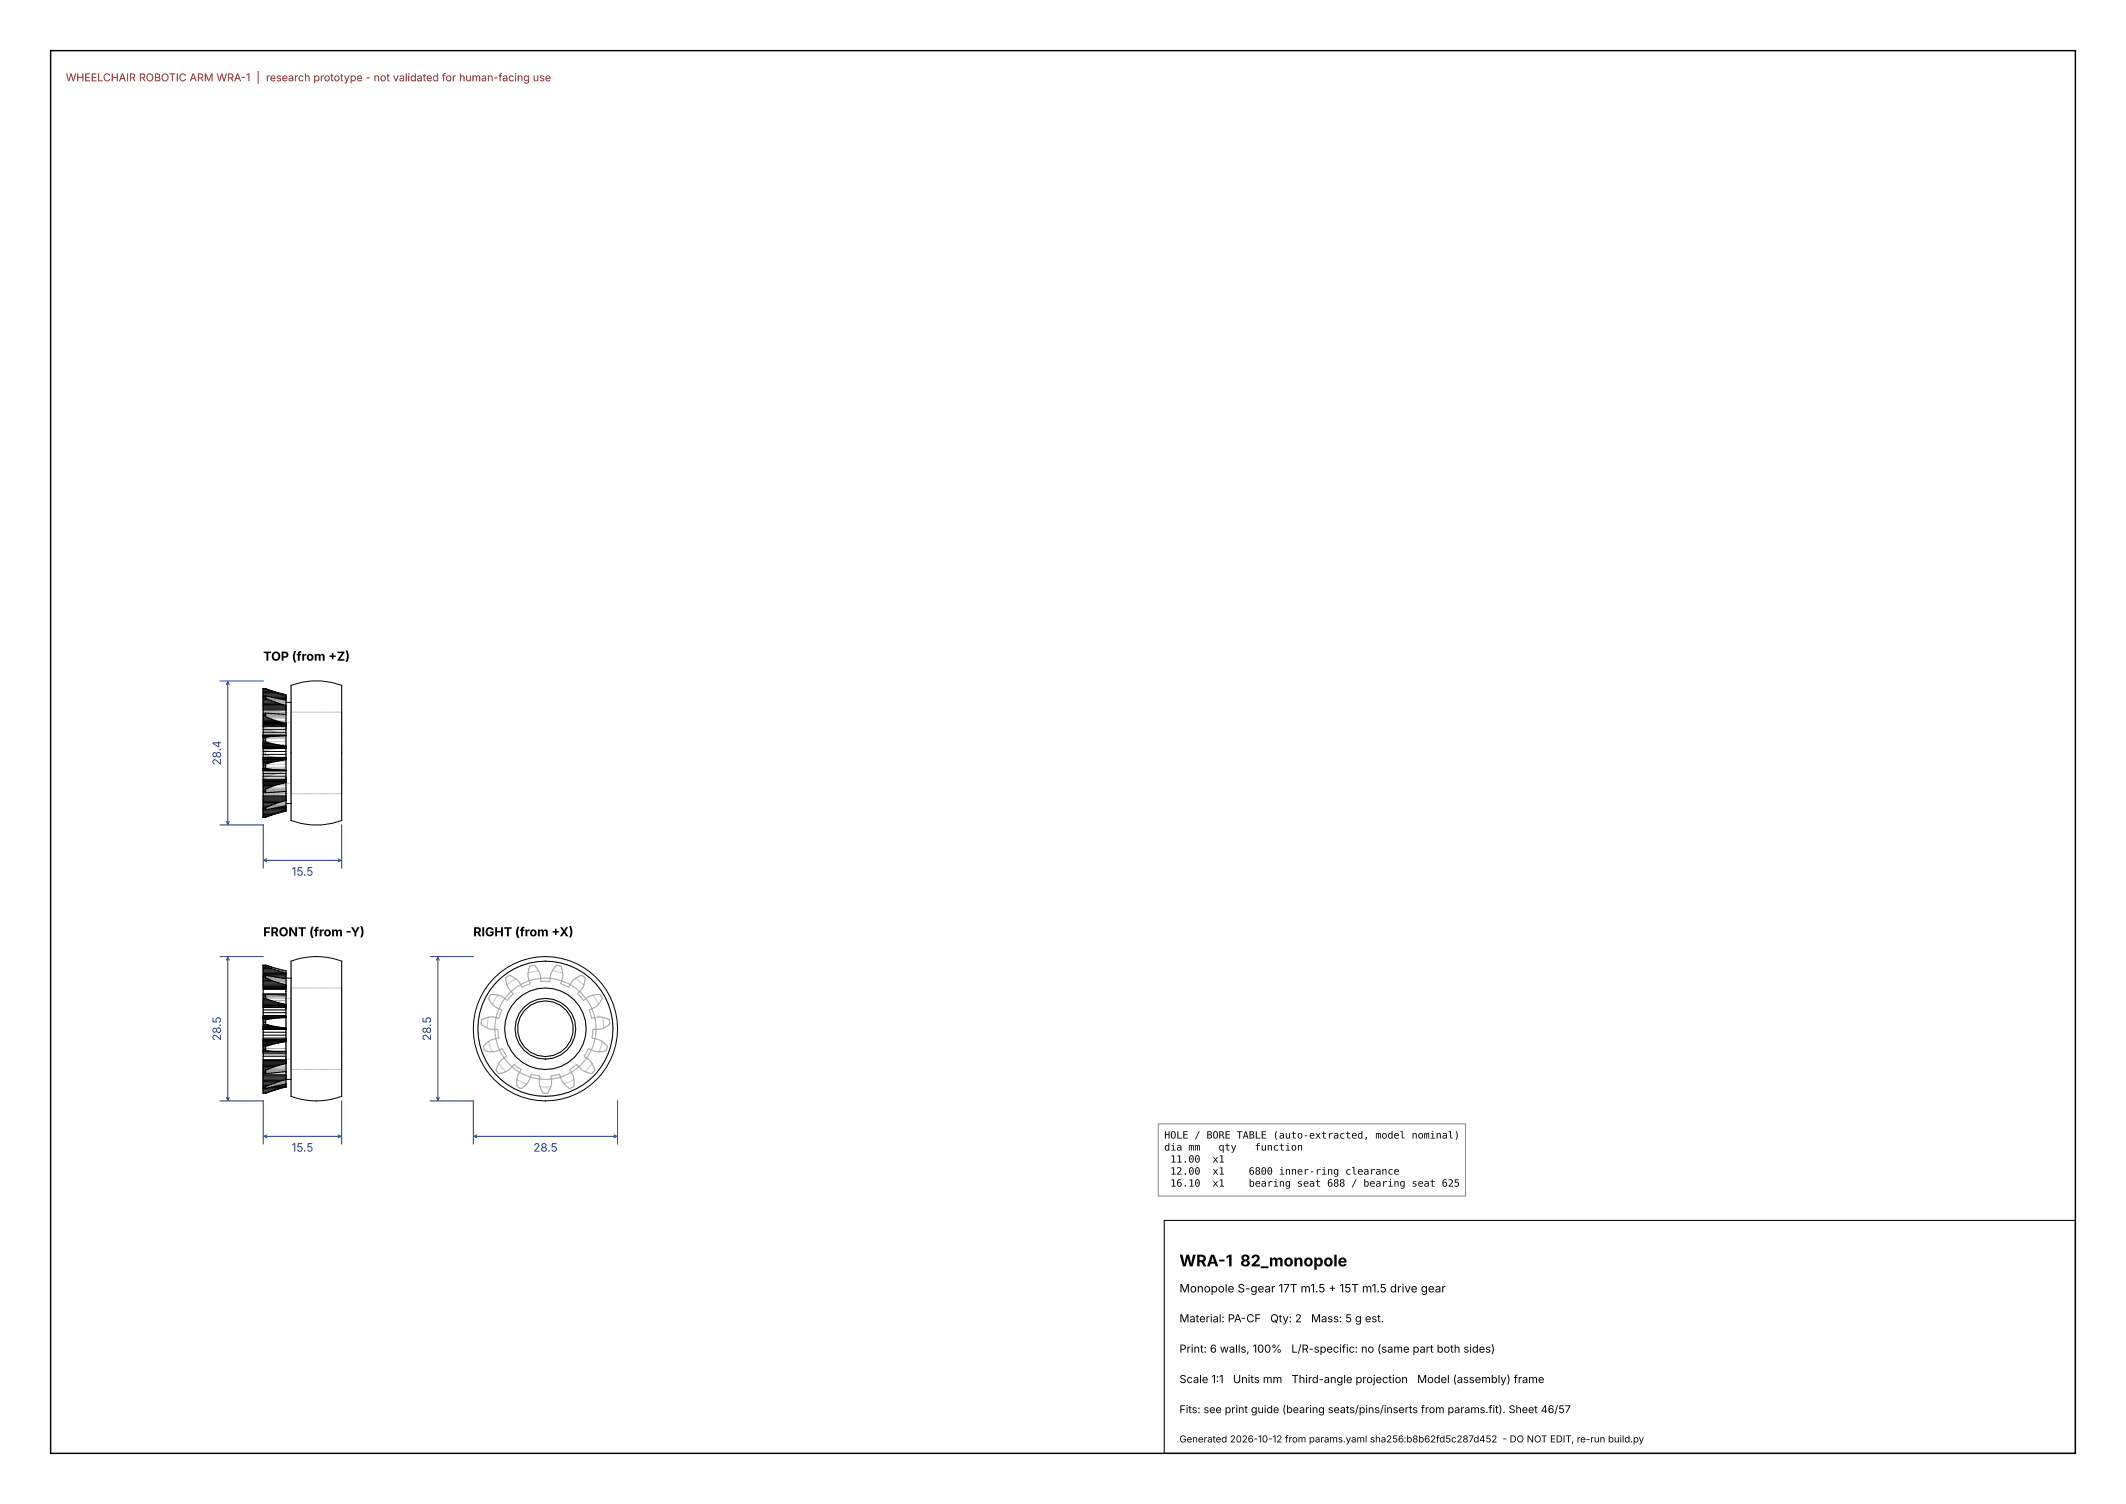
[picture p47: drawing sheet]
<svg xmlns="http://www.w3.org/2000/svg" width="420mm" height="297mm" viewBox="0 0 420 297" stroke-linecap="round" stroke-linejoin="round" font-family="sans-serif">
<defs><g id="words">
<text font-size="3.2" x="233" y="250.1">WRA-1 82_monopole</text>
<g font-size="2.5">
<text x="52" y="130.5">TOP (from +Z)</text>
<text x="52" y="184.9">FRONT (from -Y)</text>
<text x="93.5" y="184.9">RIGHT (from +X)</text>
</g>
<g font-size="2.3" fill="#1a3b8a">
<text x="43.6" y="151.1" transform="rotate(-90 43.6 151.1)">28.4</text>
<text x="57.6" y="172.9">15.5</text>
<text x="43.6" y="205.5" transform="rotate(-90 43.6 205.5)">28.5</text>
<text x="85.1" y="205.5" transform="rotate(-90 85.1 205.5)">28.5</text>
<text x="57.6" y="227.4">15.5</text>
<text x="105.4" y="227.4">28.5</text>
</g>
<text font-size="2.3" x="233" y="255.2">Monopole S-gear 17T m1.5 + 15T m1.5 drive gear</text>
<g font-size="2.2">
<text x="233" y="261.1">Material: PA-CF</text>
<text x="250.9" y="261.1">Qty: 2</text>
<text x="259" y="261.1">Mass: 5 g est.</text>
<text x="233" y="267.1">Print: 6 walls, 100%</text>
<text x="255.1" y="267.1">L/R-specific: no (same part both sides)</text>
<text x="233" y="273.1">Scale 1:1</text>
<text x="243.6" y="273.1">Units mm</text>
<text x="255.2" y="273.1">Third-angle projection</text>
<text x="280" y="273.1">Model (assembly) frame</text>
</g>
<text font-size="2.1" fill="#a01010" x="13" y="16.1">WHEELCHAIR ROBOTIC ARM WRA-1 | research prototype - not validated for human-facing use</text>
<text font-size="2.1" x="233" y="279.1">Fits: see print guide (bearing seats/pins/inserts from params.fit). Sheet 46/57</text>
<g font-size="2">
<text x="230" y="224.8">HOLE / BORE TABLE (auto-extracted, model nominal)</text>
<text x="230" y="227.2">dia mm</text>
<text x="240.7" y="227.2">qty</text>
<text x="247.9" y="227.2">function</text>
<text x="231.2" y="229.6">11.00</text>
<text x="231.2" y="232">12.00</text>
<text x="239.5" y="229.6">x1</text>
<text x="239.5" y="232">x1</text>
<text x="246.7" y="232">6800 inner-ring clearance</text>
<text x="231.2" y="234.3">16.10</text>
<text x="239.5" y="234.3">x1</text>
<text x="246.7" y="234.3">bearing seat 688 / bearing seat 625</text>
</g>
<text font-size="1.9" x="233" y="284.8">Generated 2026-10-12 from params.yaml sha256:b8b62fd5c287d452 - DO NOT EDIT, re-run build.py</text>
</g></defs>
<path d="M10 10h400v277h-400z" fill="none" stroke="#000" stroke-width=".28"/>
<path d="M230 241h180v46h-180z" fill="none" stroke="#000" stroke-width=".21"/>
<g fill="none" stroke="#9a9a9a" stroke-width=".2">
<path d="M52 136v25.4M52 138.9h.5M52 138.9h4.5M52 139.6h4.5M52 138.4h4.5M52 139.5h4.5M52 138.3h4.5M52 139.1h4.5M52 138.6h4.5M52 138.8h4.5M52 139.9h4.5M52 139.7h4.5"/>
<path d="M52 137.9h3.9M52 137h3.9M52 137.2h4.5M52 137.9h4.5M52 139.4h4.5M52 138.1h4.5M52 137.5h4.5M52 137.3h3.9M52 138.2h4.5M52 139.1h.5M52 139.2h2.3M52 139.3h3.1"/>
<path d="M52 137.2h1.7M52 136.7h.5M52 136.5h.5M52 136.4h.5M52 136.8h1.7M52 137.1h3.1M52 136.8h3.1M52 136.4h1.7M52 136.2h1M52 138h3.1M52 137.8h2.3M52 137.6h1"/>
<path d="M52.5 136.7l1.2 .5M52.5 136.5v.2M52.5 136.4v.1M52.5 136.4l1.2 .4M52.5 139.1v.4l1.2 .5M52.5 138.9v.2M52.5 138.9l1.8 .3M53.7 137.2l2.2 .7M53.7 136.8l.6 .2M54.3 137l.8 .1M54.3 139.2l.8 .1M54.3 137h-2.3"/>
<path d="M54.3 136.6h-2.3M55.1 137.1l.8 .2M55.1 139.3l1.4 .2M55.9 137.3l.6 .2M55.9 137.9l.6 .2M56.5 138.9v.6M56.5 138.7v.2M56.5 139.6v.9M56.5 138.9h.1M56.5 138.7h.1M56.5 139.3h-4.5M56.5 139.5v1.2"/>
<path d="M56.5 138.9v.7M56.5 137.5v.6M56.5 139.5v1.4l-1.4-.4M56.5 137.2v10.4M56.5 139.5h-4.5M56.5 139h-4.5M56.5 138.1h-4.5M56.5 137.7h-4.5M56.5 137.5h-4.5M56.5 139.8h-4.5M57.5 135.3v26.7M57.5 138.7v20z"/>
<path d="M67.5 135.3v13.4M52 145.2h4.5v.3M52 141.1h4.5v.8M52 143.2v11M52 149.8h4.5M52 156.9h3.1M52 158.5h4.5M52 158.5h.5M52 157.9h4.5M52 155.5h4.5M52 140.5h3.1M52 145.7h4.5"/>
<path d="M52 147.5h4.5M52 149.9h4.5M52 151.5h4.5M52 151.8h4.5M52 154.1h4.5M52 153.5h4.5M52 154.9h4.5M52 155.7h4.5M52 157.3h4.5M52 156.3h4.5M52 157.2h4.5M52 159.1h4.5"/>
<path d="M52 159.3h4.5M52 159h4.5M52 158.4h4.5M52 156.2h4.5M52 155h4.5M52 155.9h4.5M52 152h4.5M52 145.3h4.5M52 141.5h4.5M52 142.3h4.5M52 140.2h4.5M52 141.7h4.5"/>
<path d="M52 142.5h4.5M52 143.3h4.5M52 145.5h4.5M52 145.9h4.5M52 147.6h4.5M52 147.7h3.9M52 149.7h3.9M52 150.4h4.5M52 150.9h4.5M52 151.9h4.5M52 152.2h4.5M52 152.3h4.5"/>
<path d="M52 152.5h3.9M52 154.2h4.5M52 154h4.5M52 154.4h4.5M52 156h4.5M52 156.4h4.5M52 156.6l4.5 .1M52 157.8h4.5M52 157.6h4.5M52 157.5h4.5M52 156.9h4.5M52 158.7h4.5"/>
<path d="M52 158.9h4.5M52 159.2h4.5M52 159.9h4.5M52 159.5h4.5M52 157.7h4.5M52 158.6h4.5M52 156.1h4.5M52 141.2h4.5M52 141.3h4.5M52 141.4h4.5M52 140.4h4.5M52 140.9h4.5"/>
<path d="M52 142.9h4.5M52 143.4h4.5M52 143.2h4.5M52 143.1h4.5M52 143h3.9M52 144.9h3.9M52 145h4.5M52 145.2h4.5M52 145.4h4.5M52 146.5h4.5M52 147h4.5M52 147.8h3.1"/>
<path d="M52 148.8h.5M52 148.5h.5M52 149.1h.5M52 149.3h1M52 149.4h1.7M52 149.5h2.3M52 149.6h3.1M52 147.9h2.3M52 148h1.7M52 148.1h1M52 148.2h.5M52 152.7h3.1"/>
<path d="M52 152.8h2.3M52 153h1.7M52 153.2h1M52 153.7h.5M52 154h.5M52 157.1h2.3M52 157.4h1.7M52 144.7h3.1M52 144.5h2.3M52 144.3h1.7M52 144.1h1M52 158.3h.5"/>
<path d="M52 143.6h.5M52 143.4h.5M52 158.2h2.3M52 158.1h3.1M52 140.3h2.3M52 140h1.7M52 159.5h2.3M52 159.8h1M52 156.5h1M52 141h3.1M52 140.9h1.7M52 140.9h1"/>
<path d="M52 154.2h4.4M52 143.2h4.4M52.5 148.5v.3M52.5 148.8v.3M52.5 149.1l.5 .2M52.5 148.2v.3M52.5 154v.1a.38 .38 0 0 0 .5 .2h2.9M52.5 153.7v.3M52.5 158.3v.2M52.5 143.6a.36 .36 0 0 0 .1 .4 .36 .36 0 0 0 .3 .1h.1M52.5 143.4v.2M53 149.3l.7 .1"/>
<path d="M53 148.1l-.5 .1M53 153.2l-.2 .1a.3 .3 0 0 0-.3 .4M53 144.1l.7 .2M53.7 149.4l.6 .1M53.7 148l-.7 .1M53.7 153l-.7 .2M53.7 157.4l-1.2 .5v.4M53.7 140l.6 .3M53.7 144.3l.6 .2M54.3 149.5l.8 .1M54.3 147.9l-.6 .1M54.3 152.8l-.6 .2"/>
<path d="M54.3 158.2l-1.8 .3M54.3 157.1l-.6 .3M54.3 140.3l.8 .2M54.3 144.5l.8 .2M54.3 156.4l-2.3 .1M55.1 156.9l1.4-.4v1.4M55.1 149.6l.8 .1M55.1 147.8l-.8 .1M55.1 152.7l-.8 .1M55.1 158.1l-.8 .1M55.1 156.9l-.8 .2M55.1 144.7l.8 .2"/>
<path d="M55.9 152.5l.6-.1v1.9h-.6M55.9 149.7h.6M55.9 147.7l-.8 .1M55.9 152.5l-.8 .2M55.9 159.4l-2.2 .8M55.9 143l.6 .1M55.9 143l-2.9 .1a.36 .36 0 0 0-.5 .2v.1M55.9 154.3h-3.9M55.9 159.4h-3.9M56.1 159.2l-4.1 .1M56.4 142.7v6M56.4 142.7v12"/>
<path d="M56.4 148.7v6M56.4 143.2v5.5M56.4 143.2v11M56.4 148.7v5.5M56.4 154.7h1.1M56.4 142.7h1.1M56.5 149.8v1.9M56.5 153.8v1.5M56.5 156.8v1M56.5 158.5v.2M56.5 157.9v.5M56.5 155.5v.8h-4.5"/>
<path d="M56.5 151.9v.2h-4.5M56.5 142.1v1.5M56.5 145.7v1.8M56.5 153.8h.1M56.5 155.3h.1M56.5 156.8h.1M56.5 157.8h.1M56.5 158.7h.1M56.5 158.4h.1M56.5 151.9h.1M56.5 145.5h.1M56.5 140.5h.1"/>
<path d="M56.5 142.1h.1M56.5 143.6h.1M56.5 158l-4.5 .1M56.5 141h-4.5M56.5 143.9h-4.5M56.5 158h-4.5M56.5 140.7h-4.5M56.5 147.5v2.3M56.5 151.7v2.1M56.5 155.3v1.5M56.5 157.8v.7M56.5 158.4v.3"/>
<path d="M56.5 156.7v1.2M56.5 153.6v1.9M56.5 145.5v6.4M56.5 141.9v1.9M56.5 140.5v1.6M56.5 143.6v2.1M56.5 147.6v2.1M56.5 159.3v.6M56.5 143.1v1.9l-.6-.1M56.5 147.6l-.6 .1M56.5 157.9l-1.4 .2M56.5 159.3l-.6 .1"/>
<path d="M56.5 159.9l-.6 .1M56.5 149.7v10.5M56.5 151.7h-4.5M56.5 141.9h-4.5M56.5 158.3h-4.5M56.5 157.9h-4.5M56.5 141.2h-4.5M56.5 140.1h-4.5M56.5 154.3h-4.5M56.5 155.8h-4.5M56.5 159.7h-4.5M56.5 143.1h-4.5"/>
<path d="M57.5 140.6v8.1M57.5 140.6v16.1M57.5 148.7v8M57.5 142.7v6M57.5 142.7v12M57.5 148.7v6M57.5 156.7h10M57.5 140.6h10M67.5 148.7v13.3M67.5 140.6v8.1M67.5 140.6v16.1M67.5 148.7v8"/>
<path d="M52 160h3.9M52 160.1h4.5M52 160.3h3.9M52 160.2h1.7M52 160.4h2.3M52 160.7h.5M52 160.8h2.3M52 160.9h.5M52 160.6h1.7M52 160.2h3.1M52 160.6h3.1M52 161h1.7"/>
<path d="M52 161.2h1M52.5 160.9h.1M52.5 160.7v.2M53.7 160.6l-1.2 .3M53.7 160.2l-1.2 .5M54.3 160.4l-.6 .2M55.1 160.2l-.8 .2M55.9 160l-.8 .2M52 193.1l4.5 .1M52 197.7h4.4v11h-4.4zM52 191h1.7l.6 .2M52 197.2h.5"/>
<path d="M52 196.8h4.5M52 193.9h4.5M52 195h4.5M52 194.3h4.5M52 192.6h4.5M52 193.8h4.5M52 195.4h4.5M52 196.3h4.5M52 199h4.5M52 199.4h4.5M52 196.5h3.9M52 196.5h4.5"/>
<path d="M52 196.6h4.5M52 196.7h4.5M52 197.1h4.5M52 193.3h4.5M52 193.4h4.5M52 194.7h4.5M52 194.5h4.5M52 192.7h4.5M52 191.6h3.9M52 191.8h4.5M52 192.2h4.5M52 192.4h4.5"/>
<path d="M52 192.5h4.5M52 194.3h3.9M52 194.6h4.5M52 194.8h4.5M52 195.2h4.5M52 198.2h3.9M52 198.4h4.5M52 198.6h4.5M52 198.7h4.5M52 198.8h4.5M52 200h4.5M52 196.4h1.7"/>
<path d="M52 196.4h3.1M52 198h3.1M52 197.8h2.3M52 197.6h1.7M52 197.4h1M52 196.9h.5M52 192.7h1M52 192.8h1.7M52 193h3.1M52 194.1h3.1M52 193.9h2.3M52 193.4h1"/>
<path d="M52 193.1h.5M52 192.7h.5M52 192.6h.5M52 191.2h2.3M52 191.4h3.1M52 191.5h2.3M52 191.3h1.7M52 190.6h.5M52 191h1M52 190.7h.5M52.5 190.7l.5 .3M52.5 190.6v.1"/>
<path d="M52.5 190.6h.1M52.5 190.6l.5 .2h-1M52.5 193.1l.5 .3M52.5 192.7v.4M52.5 192.6v.1M52.5 192.6l.5 .1M52.5 197.2l.5 .2M52.5 196.9v.3M52.5 190.6h-.5v25.3h.5M53 191l.7 .3M53 193.4l1.3 .5M53 192.7l.7 .1"/>
<path d="M53 197.4l.7 .2M53.7 191.3l.6 .2M53.7 192.8l1.4 .2M53.7 197.6l.6 .2M53.7 196.4h-.7a.35 .35 0 0 0-.5 .2v.3M53.7 196.4h1.4M54.3 191.5l1.8 .6a.25 .25 0 0 0 .4 0 .25 .25 0 0 0 0-.4M54.3 191.2l.8 .2M54.3 193.9l.8 .2M54.3 197.8l.8 .2M55.1 193l.8 .2a.55 .55 0 0 1 .6 .2 .55 .55 0 0 1 0 .6v.5M55.1 191.4l.8 .2"/>
<path d="M55.1 194.1l.8 .2M55.1 198l.8 .2M55.1 196.4l.8 .1M55.9 191.6l.6 .1M55.9 194.3l.6 .2M55.9 196.5h.6M55.9 198.2l.6 .1M56.4 197.2h1.1v12h-1.1zM56.5 196.5v.7M56.5 193.7v.7M56.5 195.8v1.4M56.5 199.2v1.8"/>
<path d="M56.5 194.4h.1M56.5 193.7h.1M56.5 193.2h.1M56.5 195.8h.1M56.5 199.2h.1M56.5 197.2v2M56.5 194.4v1.4M56.5 193.2v.5M56.5 196.5v1.8M56.5 191.7v5.9h-4.5M56.5 198.3v2.8h-4.5M56.5 193.6h-4.5"/>
<path d="M56.5 192.9h-4.5M56.5 192h-4.5M57.5 195.1h10v16.1h-10zM57.5 189.8v26.7M57.5 193.1v20.1M67.5 189.8v26.7M96.5 197.2l.1 .2M96.6 197.4l.1 .2M96.6 196.9l-.1 .3M96.7 197.6l.2 .2M96.8 196.6l-.2 .3M96.9 197.8l.1 .2"/>
<path d="M96.9 196.4l-.1 .2M97 198l.2 .2M97.2 198.2l.7 .6 1.2 .6-.5 1.7-1.4-.3-.9 .1M97.2 196.4h.3M97.2 196.4h-.3M97.5 196.4h.2M97.7 196.4h.3M98 196.4l.2 .1M98.2 196.5h.1l-1 1.8-.1-.1M99.9 193.1v.3M99.9 193.4l.1 .2M100 193.6v.3"/>
<path d="M100 193.9v.2M100 194.1l.1 .2M100.1 194.3l.4 .9 .9 1.1-1.2 1.3-1.1-.9-.9-.2M100.1 192.9l-.2 .2M100.4 192.7l-.3 .2M100.6 192.6l.3 .1M100.6 192.6l-.2 .1M100.9 192.7l.2 .1M101.1 192.8l.2 .1M101.3 192.9l.2 .1M101.5 193l.2 .2M101.7 193.2l.2 .1-1.7 1.2-.1-.2"/>
<path d="M104.3 192v.9l.4 1.4-1.5 .7-.8-1.2-.7-.6M104.4 191.8l-.1 .2M104.4 191.5v.3M104.5 191.3l-.1 .2M104.6 191l-.1 .3M104.7 190.8l-.1 .2M105 190.7l-.3 .1M105.2 190.6l-.2 .1M105.5 190.6l.2 .2M105.5 190.6h-.3M105.7 190.8l.2 .2M105.9 191l.1 .2"/>
<path d="M106 191.2l.2 .2M106.2 191.4l.1 .2M106.3 191.6l.1 .1-2.1 .5v-.2M106.3 191.6l.4 .8 .2 1.4h1.7l.2-1.4 .4-.8M109.2 191.6l-.1 .1 2.1 .5v-.2M109.3 191.4l-.1 .2M109.5 191.2l-.2 .2M109.6 191l-.1 .2M109.8 190.8l-.2 .2M110 190.6h.3M110 190.6l-.2 .2M110.3 190.6l.2 .1"/>
<path d="M110.5 190.7l.3 .1M110.8 190.8l.1 .2M110.9 191l.1 .3M111 191.3l.1 .2M111.1 191.5v.3M111.1 191.8l.1 .2M111.2 192v.9l-.4 1.4 1.5 .7 .8-1.2 .7-.6M113.8 193.2l-.2 .1 1.7 1.2 .1-.2M114 193l-.2 .2M114.2 192.9l-.2 .1M114.4 192.8l-.2 .1M114.6 192.7l-.2 .1"/>
<path d="M114.9 192.6l.2 .1M114.9 192.6l-.3 .1M115.1 192.7l.3 .2M115.4 192.9l.2 .2M115.4 194.3l-.4 .9-.9 1.1 1.2 1.3 1.1-.9 .9-.2M115.5 194.1l-.1 .2M115.5 193.9v.2M115.5 193.6v.3M115.6 193.4l-.1 .2M115.6 193.1v.3M117.3 196.5h-.1l1 1.8 .1-.1M117.5 196.4l-.2 .1"/>
<path d="M117.8 196.4h-.3M118 196.4h-.2M118.3 196.4h.3M118.3 196.4h-.3M118.3 198.2l-.7 .6-1.2 .6 .5 1.7 1.4-.3 .9 .1M118.5 198l-.2 .2M118.6 196.4l.1 .2M118.6 197.8l-.1 .2M118.7 196.6l.2 .3M118.8 197.6l-.2 .2M118.9 196.9l.1 .3M118.9 197.4l-.1 .2"/>
<path d="M119 197.2l-.1 .2M52 200.8h4.5v.2M52 210.2h4.5v4.5M52 214.8h3.9l-.8 .2M52 210.6h2.3M52 203.3h4.5M52 207.1h4.5v2.9M52 213.6h4.5M52 212.1h4.5M52 213.2h4.5M52 211.2h4.5M52 205h4.5"/>
<path d="M52 205.2h4.5M52 208.6h4.5M52 209.3h4.5M52 212.2h4.5M52 213.8l4.5 .1M52 214.3h4.5M52 214.5h4.5M52 212.4h4.5M52 212.3h4.5M52 213.4h4.5M52 213.8h4.5M52 214h4.5"/>
<path d="M52 214.2h3.9M52 210.9h4.5M52 210.6h4.5M52 211.3l4.5 .1M52 211.5h4.5M52 211.6h4.5M52 211.7h3.9M52 207.6h4.5M52 207.7h4.5M52 200.5h4.5M52 200.8h4.5M52 200.9h3.9"/>
<path d="M52 202.9h3.9M52 203h4.5M52 203.1h4.5M52 203.2h4.5M52 203.8h4.5M52 204.4h4.5M52 205.3h4.5M52 205.4h4.5M52 205.5h4.5M52 205.6h4.5M52 205.8h3.9M52 208.1h4.5"/>
<path d="M52 209.4h4.5M52 209.6h4.5M52 209.8h4.5M52 210h4.5M52 212.7h4.5M52 212.9h4.5M52 213.1h4.5M52 213.4h3.9M52 215h3.1M52 215.2h2.3M52 215.4h1.7M52 215.7h1"/>
<path d="M52 214.5h2.3M52 214.7h1.7M52 211.8h2.3M52 211.9h1.7M52 212h1M52 214.7h.5M52 214.6h.5M52 213.6h3.1M52 212h.5M52 210.9h1.7M52 210.4h3.1M52 207.5h.5"/>
<path d="M52 207.2h.5M52 206.9h.5M52 206.7h.5M52 206.5h1M52 206.3h1.7M52 206.1h2.3M52 205.9h3.1M52 202.8h3.1M52 202.7h2.3M52 202.6h1.7M52 202.4h1M52 202.3h.5"/>
<path d="M52 202h.5M52 201.7h.5M52 201.4h.5M52 201.3h1M52 201.2h1.7M52 201.1h2.3M52 201h3.1M52.5 215.9h.1M52.5 202.3l.5 .1M52.5 202v.3M52.5 201.7v.3M52.5 201.4v.3"/>
<path d="M52.5 207.5l4 .2M52.5 207.2v.3M52.5 206.9v.3M52.5 206.7v.2M52.5 214.7v.3l.5-.2M52.5 214.6v.1M53 215.7l-.5 .2M53 202.4l.7 .2M53 201.3l-.5 .1M53 206.5l-.5 .2M53 212h-.5M53 214.8l-1 .1"/>
<path d="M53.7 215.4l-.7 .3M53.7 202.6l.6 .1M53.7 201.2l-.7 .1M53.7 206.3l-.7 .2M53.7 211.9l-.7 .1M53.7 210.9l-.7 .2a.65 .65 0 0 0-.5 .9M53.7 214.7l-.7 .1M54.3 215.2l-.6 .2M54.3 202.7l.8 .1M54.3 201.1l-.6 .1M54.3 206.1l-.6 .2M54.3 211.8l-.6 .1"/>
<path d="M54.3 210.6l-.6 .3M54.3 214.5l-.6 .2M55.1 215l-.8 .2M55.1 202.8l.8 .1M55.1 201l-.8 .1M55.1 205.9l-.8 .2M55.1 211.8h-.8M55.1 210.4l-.8 .2M55.1 214.3l-.8 .2M55.1 213.6l-2.6 1M55.1 214.3h-3.1M55.1 211.8h-3.1"/>
<path d="M55.9 200.9h.6v2.1M55.9 213.4l.6-.2v.3a.48 .48 0 0 1-.1 .6 .48 .48 0 0 1-.5 .1M55.9 202.9l.6 .1M55.9 200.9l-.8 .1M55.9 205.8l-.8 .1M55.9 211.7l-.8 .1M55.9 214.2l-.8 .1M55.9 213.4l-.8 .2M56.5 212.7v.4M56.5 210.7v.9M56.5 207.3v.4M56.5 203.3h.1"/>
<path d="M56.5 203.3v1.8M56.5 207.3v1.6M56.5 210.7v1.1M56.5 213.1h.1M56.5 212.7h.1M56.5 210.7h.1M56.5 207.3h.1M56.5 201h.1M56.5 205.1h.1M56.5 208.9h.1M56.5 211.8h.1M56.5 213.1v.1"/>
<path d="M56.5 211.8v.9M56.5 208.9v1.8M56.5 205.1v2.2M56.5 201v2.3M56.5 205.7v2M56.5 210v1.6M56.5 205.7l-.6 .1M56.5 210l-1.4 .4M56.5 211.6l-.6 .1M56.5 203v2.7M56.5 212.4l-4.5 .1M56.5 211.1h-4.5"/>
<path d="M56.5 207.6h-4.5M56.5 214.1h-4.5M95 202.3l.2 .1M95.1 202l-.1 .3M95.1 201.7v.3M95.1 201.4v.3M95.2 202.4l.2 .2M95.4 201.3l-.3 .1M95.4 202.6l.3 .1M95.5 206.7l.1 .2M95.6 206.9l.1 .3M95.6 201.2l-.2 .1"/>
<path d="M95.7 202.7l.2 .1M95.7 206.5l-.2 .2M95.7 207.2l.1 .3M95.8 207.5l.2 .1M95.8 201.1l-.2 .1M95.8 206.3l-.1 .2M95.9 202.8l.2 .1M96 206.1l-.2 .2M96 207.6h.3M96.1 201l-.3 .1M96.1 202.9l.9 .3 1.4 .1 .2 1.7-1.4 .3-.8 .5M96.2 205.9l-.2 .2"/>
<path d="M96.3 207.6l.2 .1M96.3 200.9h.2l-.3 2.1-.1-.1M96.3 200.9l-.2 .1M96.4 205.8l.1-.1 .7 2h-.2M96.4 205.8l-.2 .1M96.5 207.7h.3M96.8 207.7h.2M97 207.7l.9-.1 1.3-.5 .9 1.5-1.1 .8-.6 .8M98 211.3l.2 .3M98.1 211.1l-.1 .2M98.1 210.9v.2M98.2 211.6l.2 .2"/>
<path d="M98.2 210.6l-.1 .3M98.3 210.4l-.1 .2M98.4 211.8l.2 .2M98.4 210.2l.1-.2 1.4 1.6-.1 .1M98.4 210.2l-.1 .2M98.8 212h-.2M99.1 211.9l-.3 .1M99.3 211.8l-.2 .1M99.6 211.8h-.3M99.8 211.7l-.2 .1M99.8 211.7l.8-.5 1-1 1.4 1-.7 1.2-.2 1M102.1 213.8v.3"/>
<path d="M102.1 213.6v.2M102.1 214.1v.2M102.1 213.4v-.2l2 .9-.2 .1M102.1 213.4v.2M102.1 214.3l.1 .3M102.2 214.6l.2 .1M102.4 214.7l.3 .2M102.7 214.9l.3 .1M103.2 214.8l-.2 .2M103.4 214.7l-.2 .1M103.6 214.5l-.2 .2M103.8 214.3l-.2 .2"/>
<path d="M103.9 214.2l-.1 .1M103.9 214.2l.6-.8 .5-1.3 1.7 .4-.2 1.4 .2 .9M106.7 214.8v-.2h2.1v.2M106.7 214.8l.1 .2M106.8 215l.1 .2M106.9 215.2l.1 .2M107 215.4l.2 .3M107.2 215.7l.1 .2M107.3 215.9h.3M107.6 215.9h.3M108.2 215.9h-.3M108.3 215.7l-.1 .2"/>
<path d="M108.5 215.4l-.2 .3M108.6 215.2l-.1 .2M108.7 215l-.1 .2M108.8 214.8l-.1 .2M111.6 214.2l.1 .1M111.6 214.2l-.6-.8-.5-1.3-1.7 .4 .2 1.4-.2 .9M111.7 214.3l.2 .2M111.9 214.5l.2 .2M112.1 214.7l.2 .1M112.3 214.8l.2 .2M112.8 214.9l-.3 .1M113.1 214.7l-.3 .2"/>
<path d="M113.3 214.6l-.2 .1M113.4 214.3l-.1 .3M113.4 213.4v-.2l-2 .9 .2 .1M113.4 213.4v.2M113.4 214.1v.2M113.4 213.6v.2M113.4 213.8v.3M115.7 211.7l.2 .1M115.7 211.7l-.8-.5-1-1-1.4 1 .7 1.2 .2 1M115.9 211.8h.3M116.2 211.8l.2 .1M116.4 211.9l.3 .1"/>
<path d="M116.7 212h.2M117.1 210.2l-.1-.2-1.4 1.6 .1 .1M117.1 210.2l.1 .2M117.1 211.8l-.2 .2M117.2 210.4l.1 .2M117.3 210.6l.1 .3M117.3 211.6l-.2 .2M117.4 210.9v.2M117.4 211.1l.1 .2M117.5 211.3l-.2 .3M118.5 207.7l-.9-.1-1.3-.5-.9 1.5 1.1 .8 .6 .8M118.7 207.7h-.2"/>
<path d="M119 207.7h-.3M119.1 205.8l-.1-.1-.7 2h.2M119.1 205.8l.2 .1M119.2 200.9h-.2l.3 2.1 .1-.1M119.2 200.9l.2 .1M119.2 207.6l-.2 .1M119.3 205.9l.2 .2M119.4 202.9l-.9 .3-1.4 .1-.2 1.7 1.4 .3 .8 .5M119.4 201l.3 .1M119.5 207.6h-.3M119.5 206.1l.2 .2M119.6 202.8l-.2 .1"/>
<path d="M119.7 206.3l.1 .2M119.7 201.1l.2 .1M119.7 207.5l-.2 .1M119.8 207.2l-.1 .3M119.8 206.5l.2 .2M119.8 202.7l-.2 .1M119.9 201.2l.2 .1M119.9 206.9l-.1 .3M120 206.7l-.1 .2M120.1 202.6l-.3 .1M120.1 201.3l.3 .1M120.3 202.4l-.2 .2"/>
<path d="M120.4 201.4v.3M120.4 201.7v.3M120.4 202l.1 .3M120.5 202.3l-.2 .1"/>
<circle cx="107.7" cy="203.2" r="10"/>
<circle cx="107.8" cy="203.2" r="8.1"/>
<circle cx="107.8" cy="203.1" r="5.5"/>
<circle cx="107.8" cy="203.2" r="6"/>
<circle cx="107.8" cy="203.2" r="13.3"/>
</g>
<g fill="none" stroke="#000" stroke-width=".2">
<path d="M52 139.8h4.5M52 139.6h4.5M52 139.4h4.5M52 139.1h3.9M52 138.1h1M52 137.4h.5M52 137.2h3.9M52 136h.5M52 136.1h.5M52 136.3h1M52 136.5h1.7M52 136.8h2.3"/>
<path d="M52 137h3.1M52 137.6h.5M52 137.7h.5M52 137.9h.5M52 138.4h1.7M52 138.6h2.3M52 138.9h3.1M52.5 136l4 1.2v.2M52.5 137.4l4 .8M52.5 137.4v.2M52.5 137.6v.1M52.5 137.7v.2"/>
<path d="M52.5 137.9l.5 .2M52.5 136h.1M52.5 136v.1M52.5 136.1l.5 .2M52.5 136h-.5v25.4h.5M52.7 137.5h3.8M53 138.1l.7 .3M53 136.3l.7 .2M53.7 138.4l.6 .2M53.7 136.5l.6 .3M53.7 137.7h2.8M54.3 138.6l.8 .3"/>
<path d="M54.3 136.8l.8 .2M54.8 137.9h1.7M55.1 138.9l.8 .2M55.1 137l.8 .2M55.9 139.1l.6 .2M55.9 137.2l.6 .2M56.1 138.2h.4M56.5 138.2v1.1M56.5 137.4v.8M56.5 139.3v1.4M56.5 138.7h1M57.5 135.3a14.2 14.2 0 0 1 10 0v26.7a14.2 14.2 0 0 1-10 0z"/>
<path d="M52 157.2h4.5M52 153.9h4.5M52 153.3h4.5M52 149.7h4.5M52 149.6h4.5M52 147.8h4.5M52 147.7h4.5M52 144.1h4.5M52 143.5h4.5M52 140.2h4.5M52 159.7h.5M52 159.2h1"/>
<path d="M52 158.2h3.9M52 158h4.5M52 157.8h4.5M52 157.6h4.5M52 157.4h4.5M52 154.7h3.9M52 154.5h4.5M52 154.3h4.5M52 154.2h4.5M52 154h4.5M52 152.8h4.5M52 152.2h4.5"/>
<path d="M52 152.1h4.5M52 152l3.9 .1M52 150.1h3.9M52 150h4.5M52 149.9h4.5M52 149.8h4.5M52 149h4.5M52 148.4h4.5M52 147.6h4.5M52 147.5h4.5M52 147.4h4.5M52 147.3h3.9"/>
<path d="M52 145.3h3.9M52 145.2h4.5M52 145.1h4.5M52 144.6h4.5M52 143.4h4.5M52 143.2h4.5M52 143h4.5M52 142.9h4.5M52 142.7h3.9M52 140h4.5M52 159.9h.5M52 159.8h.5"/>
<path d="M52 159.5h.5M52 159h1.7M52 158.7h2.3M52 158.5h3.1M52 156.5h.5M52 156.3h.5M52 156.1h.5M52 155.8h.5M52 155.6h1M52 155.3h1.7M52 155.1h2.3M52 154.9h3.1"/>
<path d="M52 152h2.3M52 151.9h1.7M52 151.9h1M52 151.8h.5M52 151.5h.5M52 151.2h.5M52 140.8h.5M52 150.9h.5M52 141.1h.5M52 150.7h1M52 141.3h.5M52 150.6h1.7"/>
<path d="M52 141.6h.5M52 150.4h2.3M52 141.8h1M52 150.3h3.1M52 142h1.7M52 142.3h2.3M52 142.5h3.1M52 147.1h3.1M52 147h2.3M52 146.8h1.7M52 145.3h3.1M52 146.7h1"/>
<path d="M52 145.4h2.3M52 146.5h.5M52 145.4h1.7M52 146.2h.5M52 145.5h1M52 145.9h.5M52 145.6h.5M52.5 159.5v.2M52.5 159.7v.1M52.5 159.8v.1M52.5 155.8v.3M52.5 156.1v.2"/>
<path d="M52.5 156.3v.2M52.5 150.9v.3M52.5 151.2v.3M52.5 151.5v.3M52.5 151.8l.5 .1M52.5 145.6v.3M52.5 145.9v.3M52.5 146.2v.3M52.5 146.5l.5 .2M52.5 140.8l4 .3M52.5 140.8v.3M52.5 141.1v.2"/>
<path d="M52.5 141.3v.3M52.5 141.6l.5 .2M52.7 159.9h3.8M53 159.2l-.5 .3M53 155.6l-.5 .2M53 150.7l-.5 .2M53 151.9h.7M53 145.5l-.5 .1M53 146.7l.7 .1M53 141.8l.7 .2M53.7 159l-.7 .2M53.7 155.3l-.7 .3"/>
<path d="M53.7 150.6l-.7 .1M53.7 151.9l.6 .1M53.7 145.4l-.7 .1M53.7 146.8l.6 .2M53.7 142l.6 .3M53.7 159.7h2.8M54.3 158.7l-.6 .3M54.3 155.1l-.6 .2M54.3 150.4l-.6 .2M54.3 152l1.6 .1M54.3 145.4h-.6M54.3 147l.8 .1"/>
<path d="M54.3 142.3l.8 .2M54.8 159.4h1.7M55.1 158.5l-.8 .2M55.1 154.9l-.8 .2M55.1 150.3l-.8 .1M55.1 145.3l-.8 .1M55.1 147.1l.8 .2M55.1 142.5l.8 .2M55.9 158.2l-.8 .3M55.9 154.7l-.8 .2M55.9 152.1h.6M55.9 150.1l-.8 .2"/>
<path d="M55.9 147.3h.6M55.9 145.3h-.8M55.9 142.7l.6 .1M56.1 159.2h.4M56.5 156.3v.4M56.5 152.1v1.5M56.5 147.8v1.8M56.5 143.8v1.4M56.5 140.7v.4M56.5 156.7h.1M56.5 153.6h.1M56.5 149.6h.1"/>
<path d="M56.5 147.8h.1M56.5 143.8h.1M56.5 140.7h.1M56.5 160v.2l-4 1.2M56.5 158.1v1M56.5 154.6v1.7M56.5 150v2.1M56.5 145.3v2M56.5 141.1v1.7M56.5 160l-.6 .1M56.5 159.1l-4 .8M56.5 158.1l-.6 .1"/>
<path d="M56.5 156.3l-4 .2M56.5 154.6l-.6 .1M56.5 150l-.6 .1M56.5 145.3h-.6M56.5 142.8v1M56.5 145.2v.1M56.5 147.3v.5M56.5 149.6v.4M56.5 152.1h.1M56.5 153.6v1M56.5 156.7v1.4M56.5 159.1v.9"/>
<path d="M56.5 158.7h1M52 160.1h3.9M52 161.4h.5M52 161.3h.5M52 161.1h1M52 160.8h1.7M52 160.6h2.3M52 160.4h3.1M52.5 161.3v.1M52.5 161.4h.1M53 161.1l-.5 .2M53.7 160.8l-.7 .3"/>
<path d="M54.3 160.6l-.6 .2M55.1 160.4l-.8 .2M55.9 160.1l-.8 .3M52 199.4h4.5M52 199h4.5M52 196.3h4.5M52 195.4h4.5M52 200h4.5M52 198.8h4.5M52 198.7h4.5M52 198.6h4.5M52 198.4h4.5"/>
<path d="M52 198.2h3.9M52 195.2h4.5M52 195h4.5M52 194.8h4.5M52 194.6h4.5M52 194.3h3.9M52 192.9h.5M52 192.5h4.5M52 192.2h4.5M52 192h3.9M52 198h3.1M52 197.8h2.3"/>
<path d="M52 197.6h1.7M52 197.4h1M52 197.2h.5M52 196.9h.5M52 196.6h.5M52 194.1h3.1M52 193.9h2.3M52 193.6h1.7M52 193.4h1M52 193.1h.5M52 192.7h.5M52 192.6h.5"/>
<path d="M52 191.8h3.1M52 191.5h2.3M52 191.3h1.7M52 191h1M52 190.8h.5M52 190.7h.5M52 190.6h.5M52.5 190.6l3.4 1a.46 .46 0 0 1 .6 .5v.1M52.5 196.6v.3M52.5 196.9v.3M52.5 197.2l.5 .2M52.5 192.6l4 .7"/>
<path d="M52.5 192.6v.1M52.5 192.7v.2M52.5 192.9v.2M52.5 193.1l.5 .3M52.5 190.6h.1M52.5 190.6v.1M52.5 190.7v.1M52.5 190.8l.5 .2M52.5 190.6h-.5v25.3h.5M53 196.4l3.5 .1M53 196.4a.35 .35 0 0 0-.5 .2M53 197.4l.7 .2"/>
<path d="M53 193.4l.7 .2M53 191l.7 .3M53 196.4h-1M53.1 192.7h3.4M53.7 197.6l.6 .2M53.7 193.6l.6 .3M53.7 191.3l.6 .2M54.3 197.8l.8 .2M54.3 193.9l.8 .2M54.3 191.5l.8 .3M54.4 192.9h2.1M55.1 198l.8 .2"/>
<path d="M55.1 194.1l.8 .2M55.1 191.8l.8 .2M55.7 193.1h1.8M55.9 198.2l.6 .1M55.9 194.3l.6 .2M55.9 192l.6 .2M56.5 199.2v1.6M56.5 195.8v.7M56.5 199.2h.1M56.5 195.8h.1M56.5 196.5v1.8M56.5 193.3v1.2"/>
<path d="M56.5 192.2v1.1M56.5 194.5v1.3M56.5 198.3v.9M57.5 189.8a14.2 14.2 0 0 1 10 0v26.7a14.3 14.3 0 0 1-10 0zM52 212.2h4.5M52 209.3h4.5M52 208.6h4.5M52 205.2h4.5M52 205h4.5M52 203.3h4.5M52 214.1h1.7M52 213.4h3.9"/>
<path d="M52 213.1h4.5M52 212.9h4.5M52 212.7h4.5M52 212.4h4.5M52 210.2h3.9M52 210h4.5M52 209.8h4.5M52 209.6h4.5M52 209.4h4.5M52 208.1h4.5M52 207.7h4.5M52 205.8h3.9"/>
<path d="M52 205.6h4.5M52 205.5h4.5M52 205.4h4.5M52 205.3h4.5M52 204.4h4.5M52 203.8h4.5M52 203.2h4.5M52 203.1h4.5M52 203h4.5M52 202.9h3.9M52 200.9h3.9M52 200.8h4.5"/>
<path d="M52 200.5h4.5M52 215.7h1M52 215.4h1.7M52 215.2h2.3M52 215h3.1M52 214.9h.5M52 214.7h.5M52 214.6h.5M52 214.3h1M52 213.8h2.3M52 213.6h3.1M52 212h.5"/>
<path d="M52 211.8h.5M52 211.6h.5M52 211.3h.5M52 211.1h1M52 210.9h1.7M52 210.6h2.3M52 210.4h3.1M52 207.6h1.7M52 207.6h1M52 207.5h.5M52 207.2h.5M52 206.9h.5"/>
<path d="M52 206.7h.5M52 206.5h1M52 206.3h1.7M52 206.1h2.3M52 205.9h3.1M52 202.8h3.1M52 202.7h2.3M52 202.6h1.7M52 202.4h1M52 202.3h.5M52 202h.5M52 201.7h.5"/>
<path d="M52 201.4h.5M52 201.3h1M52 201.2h1.7M52 201.1h2.3M52 201h3.1M52.5 214.6v.1M52.5 214.7v.2M52.5 211.3v.3M52.5 211.6v.2M52.5 211.8v.2M52.5 206.7v.2M52.5 206.9v.3"/>
<path d="M52.5 207.2v.3M52.5 207.5l.5 .1M52.5 201.4v.3M52.5 201.7v.3M52.5 202v.3M52.5 202.3l.5 .1M52.5 215.9h.1M53 215.7l-.5 .2M53 214.3l-.5 .3M53 211.1l-.5 .2M53 206.5l-.5 .2M53 207.6h.7"/>
<path d="M53 201.3l-.5 .1M53 202.4l.7 .2M53.3 214.8h2.6M53.7 215.4l-.7 .3M53.7 214.1l-.7 .2M53.7 210.9l-.7 .2M53.7 207.6l2.8 .1M53.7 206.3l-.7 .2M53.7 201.2l-.7 .1M53.7 202.6l.6 .1M54.2 214.5h2.3M54.3 215.2l-.6 .2"/>
<path d="M54.3 213.8l-.6 .3M54.3 210.6l-.6 .3M54.3 206.1l-.6 .2M54.3 201.1l-.6 .1M54.3 202.7l.8 .1M55.1 215l-.8 .2M55.1 213.6l-.8 .2M55.1 210.4l-.8 .2M55.1 205.9l-.8 .2M55.1 201l-.8 .1M55.1 202.8l.8 .1M55.2 214.3h1.3"/>
<path d="M55.9 214.8l-.8 .2M55.9 213.4l-.8 .2M55.9 210.2l-.8 .2M55.9 205.8l-.8 .1M55.9 202.9l.6 .1M55.9 200.9l-.8 .1M56.3 214.1h.2M56.5 211.6v.2M56.5 207.7v1.2M56.5 203.3v1.8M56.5 211.8h.1M56.5 208.9h.1"/>
<path d="M56.5 205.1h.1M56.5 214.6l-4 1.3M56.5 213.2v.9M56.5 210v1.6M56.5 205.7v2M56.5 200.9v2.1M56.5 214.6l-.6 .2M56.5 214.1l-4 .9v-.1M56.5 213.2l-.6 .2M56.5 211.6l-4 .4M56.5 210l-.6 .2M56.5 205.7l-.6 .1"/>
<path d="M56.5 200.9h-.6M56.5 213.2h1M56.5 200.8v.1M56.5 203v.3M56.5 205.1v.6M56.5 207.7h.1M56.5 208.9v1.1M56.5 211.8v1.4M56.5 214.1v.5"/>
<circle cx="107.7" cy="203.2" r="13.3"/>
<circle cx="107.8" cy="203.2" r="8.1"/>
<circle cx="107.8" cy="203.1" r="5.5"/>
<circle cx="107.8" cy="203.2" r="6"/>
<circle cx="107.8" cy="203.2" r="14.3"/>
</g>
<g fill="none" stroke="#1a3b8a" stroke-width=".2">
<path d="M43.5 134.5h8.5M44.7 135.2l.3-.6 .3 .6M45 134.6v28.2M43.5 162.9h8.5v8.5M44.7 162.2l.3 .6 .3-.6M52.1 169.9h15.3M52.7 169.6l-.6 .3 .6 .3M66.8 169.6l.6 .3-.6 .3M67.5 162.9v8.5M43.5 188.9h8.5M44.7 189.6l.3-.6 .3 .6M45 189v28.3"/>
<path d="M85 188.9h8.5M86.2 189.6l.3-.6 .3 .6M86.5 189v28.3M43.5 217.4h8.5v8.5M44.7 216.7l.3 .6 .3-.6M67.5 217.4v8.5M85 217.4h8.5v8.5M86.2 216.7l.3 .6 .3-.6M122 217.4v8.5M52.1 224.4h15.3M52.7 224.1l-.6 .3 .6 .3M66.8 224.1l.6 .3-.6 .3"/>
<path d="M93.6 224.4h28.3M94.2 224.1l-.6 .3 .6 .3M121.3 224.1l.6 .3-.6 .3"/>
</g>
<path d="M228.8 221.9h60.7v14.3h-60.7z" fill="#fff" stroke="#888" stroke-width=".2"/>
<use href="#words"/>
</svg>
